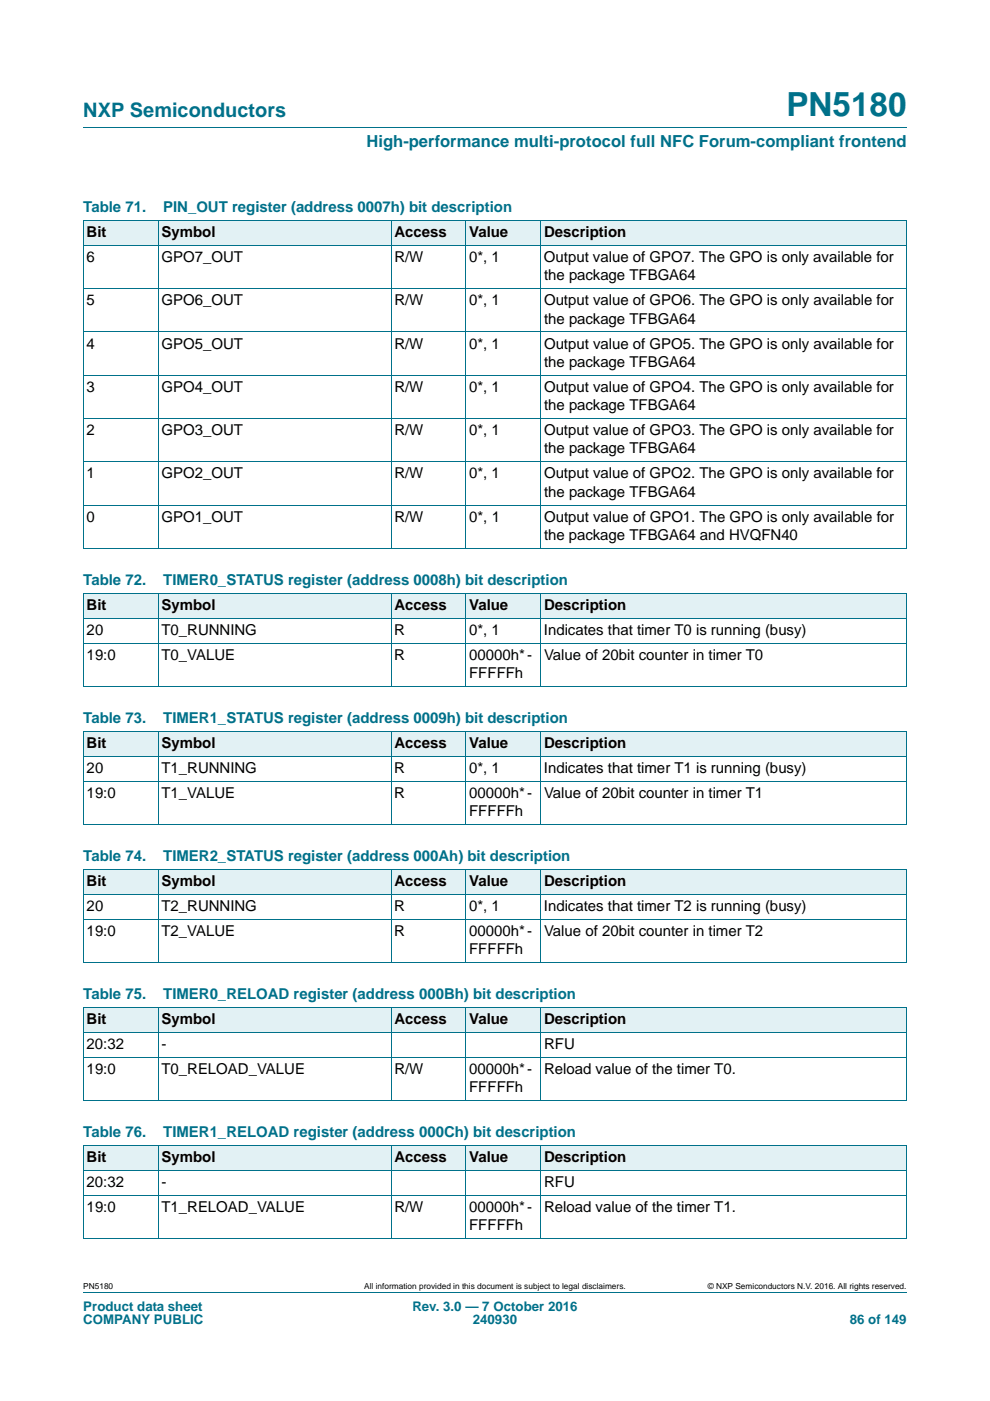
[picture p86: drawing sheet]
<svg xmlns="http://www.w3.org/2000/svg" width="210mm" height="297mm" viewBox="0 0 210 297" stroke-linecap="round" stroke-linejoin="round" font-family="sans-serif">
<defs><g id="words">
<text font-size="7" fill="#00718a" x="166.8" y="24.6">PN5180</text>
<text font-size="4.2" fill="#00718a" x="17.7" y="24.9">NXP Semiconductors</text>
<text font-size="3.5" fill="#00718a" x="77.7" y="31.1">High-performance multi-protocol full NFC Forum-compliant frontend</text>
<g font-size="3.2" fill="#00718a">
<text x="17.7" y="45">Table 71.</text>
<text x="34.6" y="45">PIN_OUT register (address 0007h) bit description</text>
<text x="17.7" y="124">Table 72.</text>
<text x="34.6" y="124">TIMER0_STATUS register (address 0008h) bit description</text>
<text x="17.7" y="153.3">Table 73.</text>
<text x="34.6" y="153.3">TIMER1_STATUS register (address 0009h) bit description</text>
<text x="17.7" y="182.6">Table 74.</text>
<text x="34.6" y="182.6">TIMER2_STATUS register (address 000Ah) bit description</text>
<text x="17.7" y="211.8">Table 75.</text>
<text x="34.6" y="211.8">TIMER0_RELOAD register (address 000Bh) bit description</text>
<text x="17.7" y="241.1">Table 76.</text>
<text x="34.6" y="241.1">TIMER1_RELOAD register (address 000Ch) bit description</text>
</g>
<g font-size="3.2">
<text x="18.4" y="50.3">Bit</text>
<text x="34.2" y="50.3">Symbol</text>
<text x="83.7" y="50.3">Access</text>
<text x="99.5" y="50.3">Value</text>
<text x="115.4" y="50.3">Description</text>
<text x="18.4" y="55.6">6</text>
<text x="34.2" y="55.6">GPO7_OUT</text>
<text x="83.6" y="55.6">R/W</text>
<text x="99.5" y="55.6">0*, 1</text>
<text x="115.4" y="55.6">Output value of GPO7. The GPO is only available for</text>
<text x="115.4" y="59.4">the package TFBGA64</text>
<text x="18.4" y="64.7">5</text>
<text x="34.2" y="64.7">GPO6_OUT</text>
<text x="83.6" y="64.7">R/W</text>
<text x="99.5" y="64.7">0*, 1</text>
<text x="115.4" y="64.7">Output value of GPO6. The GPO is only available for</text>
<text x="115.4" y="68.6">the package TFBGA64</text>
<text x="18.4" y="73.9">4</text>
<text x="34.2" y="73.9">GPO5_OUT</text>
<text x="83.6" y="73.9">R/W</text>
<text x="99.5" y="73.9">0*, 1</text>
<text x="115.4" y="73.9">Output value of GPO5. The GPO is only available for</text>
<text x="115.4" y="77.8">the package TFBGA64</text>
<text x="18.4" y="83.1">3</text>
<text x="34.2" y="83.1">GPO4_OUT</text>
<text x="83.6" y="83.1">R/W</text>
<text x="99.5" y="83.1">0*, 1</text>
<text x="115.4" y="83.1">Output value of GPO4. The GPO is only available for</text>
<text x="115.4" y="87">the package TFBGA64</text>
<text x="18.4" y="92.3">2</text>
<text x="34.2" y="92.3">GPO3_OUT</text>
<text x="83.6" y="92.3">R/W</text>
<text x="99.5" y="92.3">0*, 1</text>
<text x="115.4" y="92.3">Output value of GPO3. The GPO is only available for</text>
<text x="18.4" y="101.4">1</text>
<text x="34.2" y="101.4">GPO2_OUT</text>
<text x="83.6" y="101.4">R/W</text>
<text x="99.5" y="101.4">0*, 1</text>
<text x="115.4" y="101.4">Output value of GPO2. The GPO is only available for</text>
<text x="115.4" y="96.1">the package TFBGA64</text>
<text x="115.4" y="105.3">the package TFBGA64</text>
<text x="18.4" y="110.6">0</text>
<text x="34.2" y="110.6">GPO1_OUT</text>
<text x="83.7" y="110.6">R/W</text>
<text x="99.5" y="110.6">0*, 1</text>
<text x="115.4" y="110.6">Output value of GPO1. The GPO is only available for</text>
<text x="115.4" y="114.5">the package TFBGA64 and HVQFN40</text>
<text x="18.4" y="129.3">Bit</text>
<text x="34.2" y="129.3">Symbol</text>
<text x="83.7" y="129.3">Access</text>
<text x="99.5" y="129.3">Value</text>
<text x="115.4" y="129.3">Description</text>
<text x="18.4" y="134.6">20</text>
<text x="34.2" y="134.6">T0_RUNNING</text>
<text x="83.6" y="134.6">R</text>
<text x="99.5" y="134.6">0*, 1</text>
<text x="115.4" y="134.6">Indicates that timer T0 is running (busy)</text>
<text x="18.4" y="139.9">19:0</text>
<text x="34.2" y="139.9">T0_VALUE</text>
<text x="83.6" y="139.9">R</text>
<text x="99.5" y="139.9">00000h* -</text>
<text x="99.5" y="143.7">FFFFFh</text>
<text x="115.4" y="139.9">Value of 20bit counter in timer T0</text>
<text x="18.4" y="158.6">Bit</text>
<text x="34.2" y="158.6">Symbol</text>
<text x="83.7" y="158.6">Access</text>
<text x="99.5" y="158.6">Value</text>
<text x="115.4" y="158.6">Description</text>
<text x="18.4" y="163.9">20</text>
<text x="34.2" y="163.9">T1_RUNNING</text>
<text x="83.6" y="163.9">R</text>
<text x="99.5" y="163.9">0*, 1</text>
<text x="115.4" y="163.9">Indicates that timer T1 is running (busy)</text>
<text x="18.4" y="169.2">19:0</text>
<text x="34.2" y="169.2">T1_VALUE</text>
<text x="83.6" y="169.2">R</text>
<text x="99.5" y="169.2">00000h* -</text>
<text x="99.5" y="173">FFFFFh</text>
<text x="115.4" y="169.2">Value of 20bit counter in timer T1</text>
<text x="18.4" y="187.9">Bit</text>
<text x="34.2" y="187.9">Symbol</text>
<text x="83.7" y="187.9">Access</text>
<text x="99.5" y="187.9">Value</text>
<text x="115.4" y="187.9">Description</text>
<text x="18.4" y="193.1">20</text>
<text x="34.2" y="193.1">T2_RUNNING</text>
<text x="83.6" y="193.1">R</text>
<text x="99.5" y="193.1">0*, 1</text>
<text x="115.4" y="193.1">Indicates that timer T2 is running (busy)</text>
<text x="18.4" y="198.4">19:0</text>
<text x="34.2" y="198.4">T2_VALUE</text>
<text x="83.6" y="198.4">R</text>
<text x="99.5" y="198.4">00000h* -</text>
<text x="99.5" y="202.3">FFFFFh</text>
<text x="115.4" y="198.4">Value of 20bit counter in timer T2</text>
<text x="18.4" y="217.1">Bit</text>
<text x="34.2" y="217.1">Symbol</text>
<text x="83.7" y="217.1">Access</text>
<text x="99.5" y="217.1">Value</text>
<text x="115.4" y="217.1">Description</text>
<text x="18.4" y="222.4">20:32</text>
<text x="18.4" y="227.7">19:0</text>
<text x="34.2" y="227.7">T0_RELOAD_VALUE</text>
<text x="34.2" y="222.4">-</text>
<text x="83.7" y="227.7">R/W</text>
<text x="99.5" y="227.7">00000h* -</text>
<text x="115.4" y="222.4">RFU</text>
<text x="115.4" y="227.7">Reload value of the timer T0.</text>
<text x="99.5" y="231.6">FFFFFh</text>
<text x="18.4" y="251.7">20:32</text>
<text x="18.4" y="246.4">Bit</text>
<text x="34.2" y="251.7">-</text>
<text x="34.2" y="246.4">Symbol</text>
<text x="83.7" y="246.4">Access</text>
<text x="99.5" y="246.4">Value</text>
<text x="115.4" y="251.7">RFU</text>
<text x="115.4" y="246.4">Description</text>
<text x="18.4" y="257">19:0</text>
<text x="34.2" y="257">T1_RELOAD_VALUE</text>
<text x="83.7" y="257">R/W</text>
<text x="99.5" y="257">00000h* -</text>
<text x="115.4" y="257">Reload value of the timer T1.</text>
<text x="99.5" y="260.9">FFFFFh</text>
</g>
<g font-size="2.8" fill="#00718a">
<text x="17.7" y="277.9">Product data sheet</text>
<text x="17.7" y="280.8">COMPANY PUBLIC</text>
<text x="87.5" y="277.9">Rev. 3.0 — 7 October 2016</text>
<text x="100.3" y="280.8">240930</text>
<text x="180.2" y="280.8">86 of 149</text>
</g>
<g font-size="1.8">
<text x="17.7" y="273.3">PN5180</text>
<text x="77.3" y="273.3">All information provided in this document is subject to legal disclaimers.</text>
<text x="150.1" y="273.3">© NXP Semiconductors N.V. 2016. All rights reserved.</text>
</g>
</g></defs>
<path d="M17.7 27h174.6M17.7 273.9h174.6" fill="none" stroke="#00718a" stroke-width=".21"/>
<g fill="#e2f1f4">
<path d="M17.7 46.7h15.8v5.3h-15.8z"/>
<path d="M33.5 46.7h49.4v5.3h-49.4z"/>
<path d="M82.9 46.7h15.9v5.3h-15.9z"/>
<path d="M98.8 46.7h15.9v5.3h-15.9z"/>
<path d="M114.7 46.7h77.6v5.3h-77.6z"/>
</g>
<g fill="none" stroke="#00718a" stroke-width=".21">
<path d="M17.6 46.7l174.7 .1v69.4M17.6 52h174.7M17.7 46.8v69.4M33.6 46.7v69.6M82.9 46.7v69.6M98.8 46.7v69.6M114.7 46.7v69.6M17.6 61.2h174.7M17.6 70.4h174.7M17.6 79.6h174.7M17.6 88.7h174.7M17.6 97.9h174.7"/>
<path d="M17.6 107.1h174.7M17.6 116.2h174.7"/>
</g>
<g fill="#e2f1f4">
<path d="M17.7 125.8h15.8v5.2h-15.8z"/>
<path d="M33.5 125.8h49.4v5.2h-49.4z"/>
<path d="M82.9 125.8h15.9v5.2h-15.9z"/>
<path d="M98.8 125.8h15.9v5.2h-15.9z"/>
<path d="M114.7 125.8h77.6v5.2h-77.6z"/>
</g>
<path d="M17.6 125.8h174.7v19.7M17.6 131.1h174.7M17.6 136.3h174.7M17.7 125.8v19.7M33.6 125.7v19.8M82.9 125.7v19.8M98.8 125.7v19.8M114.7 125.7v19.8M17.6 145.5h174.7" fill="none" stroke="#00718a" stroke-width=".21"/>
<g fill="#e2f1f4">
<path d="M17.7 155h15.8v5.3h-15.8z"/>
<path d="M33.5 155h49.4v5.3h-49.4z"/>
<path d="M82.9 155h15.9v5.3h-15.9z"/>
<path d="M98.8 155h15.9v5.3h-15.9z"/>
<path d="M114.7 155h77.6v5.3h-77.6z"/>
</g>
<path d="M17.6 155.1h174.7M17.7 155.1v19.7M33.6 155v19.8M82.9 155v19.8M98.8 155v19.8M114.7 155v19.8M192.3 155.1v19.7M17.6 160.3h174.7M17.6 165.6h174.7M17.6 174.8h174.7" fill="none" stroke="#00718a" stroke-width=".21"/>
<g fill="#e2f1f4">
<path d="M17.7 184.3h15.8v5.3h-15.8z"/>
<path d="M33.5 184.3h49.4v5.3h-49.4z"/>
<path d="M82.9 184.3h15.9v5.3h-15.9z"/>
<path d="M98.8 184.3h15.9v5.3h-15.9z"/>
<path d="M114.7 184.3h77.6v5.3h-77.6z"/>
</g>
<path d="M17.6 184.3h174.7M17.6 189.6h174.7M17.6 194.9h174.7M17.7 184.4v19.6M33.6 184.3v19.8M82.9 184.3v19.8M98.8 184.3v19.8M114.7 184.3v19.8M192.3 184.4v19.6M17.6 204.1h174.7" fill="none" stroke="#00718a" stroke-width=".21"/>
<g fill="#e2f1f4">
<path d="M17.7 213.6h15.8v5.3h-15.8z"/>
<path d="M33.5 213.6h49.4v5.3h-49.4z"/>
<path d="M82.9 213.6h15.9v5.3h-15.9z"/>
<path d="M98.8 213.6h15.9v5.3h-15.9z"/>
<path d="M114.7 213.6h77.6v5.3h-77.6z"/>
</g>
<path d="M17.6 213.6h174.7v19.7M17.6 218.9h174.7M17.7 213.6v19.7M33.6 213.6v19.8M82.9 213.6v19.8M98.8 213.6v19.8M114.7 213.6v19.8M17.6 224.2h174.7M17.6 233.4h174.7" fill="none" stroke="#00718a" stroke-width=".21"/>
<g fill="#e2f1f4">
<path d="M17.7 242.9h15.8v5.3h-15.8z"/>
<path d="M33.5 242.9h49.4v5.3h-49.4z"/>
<path d="M82.9 242.9h15.9v5.3h-15.9z"/>
<path d="M98.8 242.9h15.9v5.3h-15.9z"/>
<path d="M114.7 242.9h77.6v5.3h-77.6z"/>
</g>
<path d="M17.6 242.9h174.7v19.7h-174.7M17.6 248.2h174.7M17.6 253.5h174.7M17.7 242.9v19.7M33.6 242.8v19.9M82.9 242.8v19.9M98.8 242.8v19.9M114.7 242.8v19.9" fill="none" stroke="#00718a" stroke-width=".21"/>
<use href="#words"/>
</svg>
